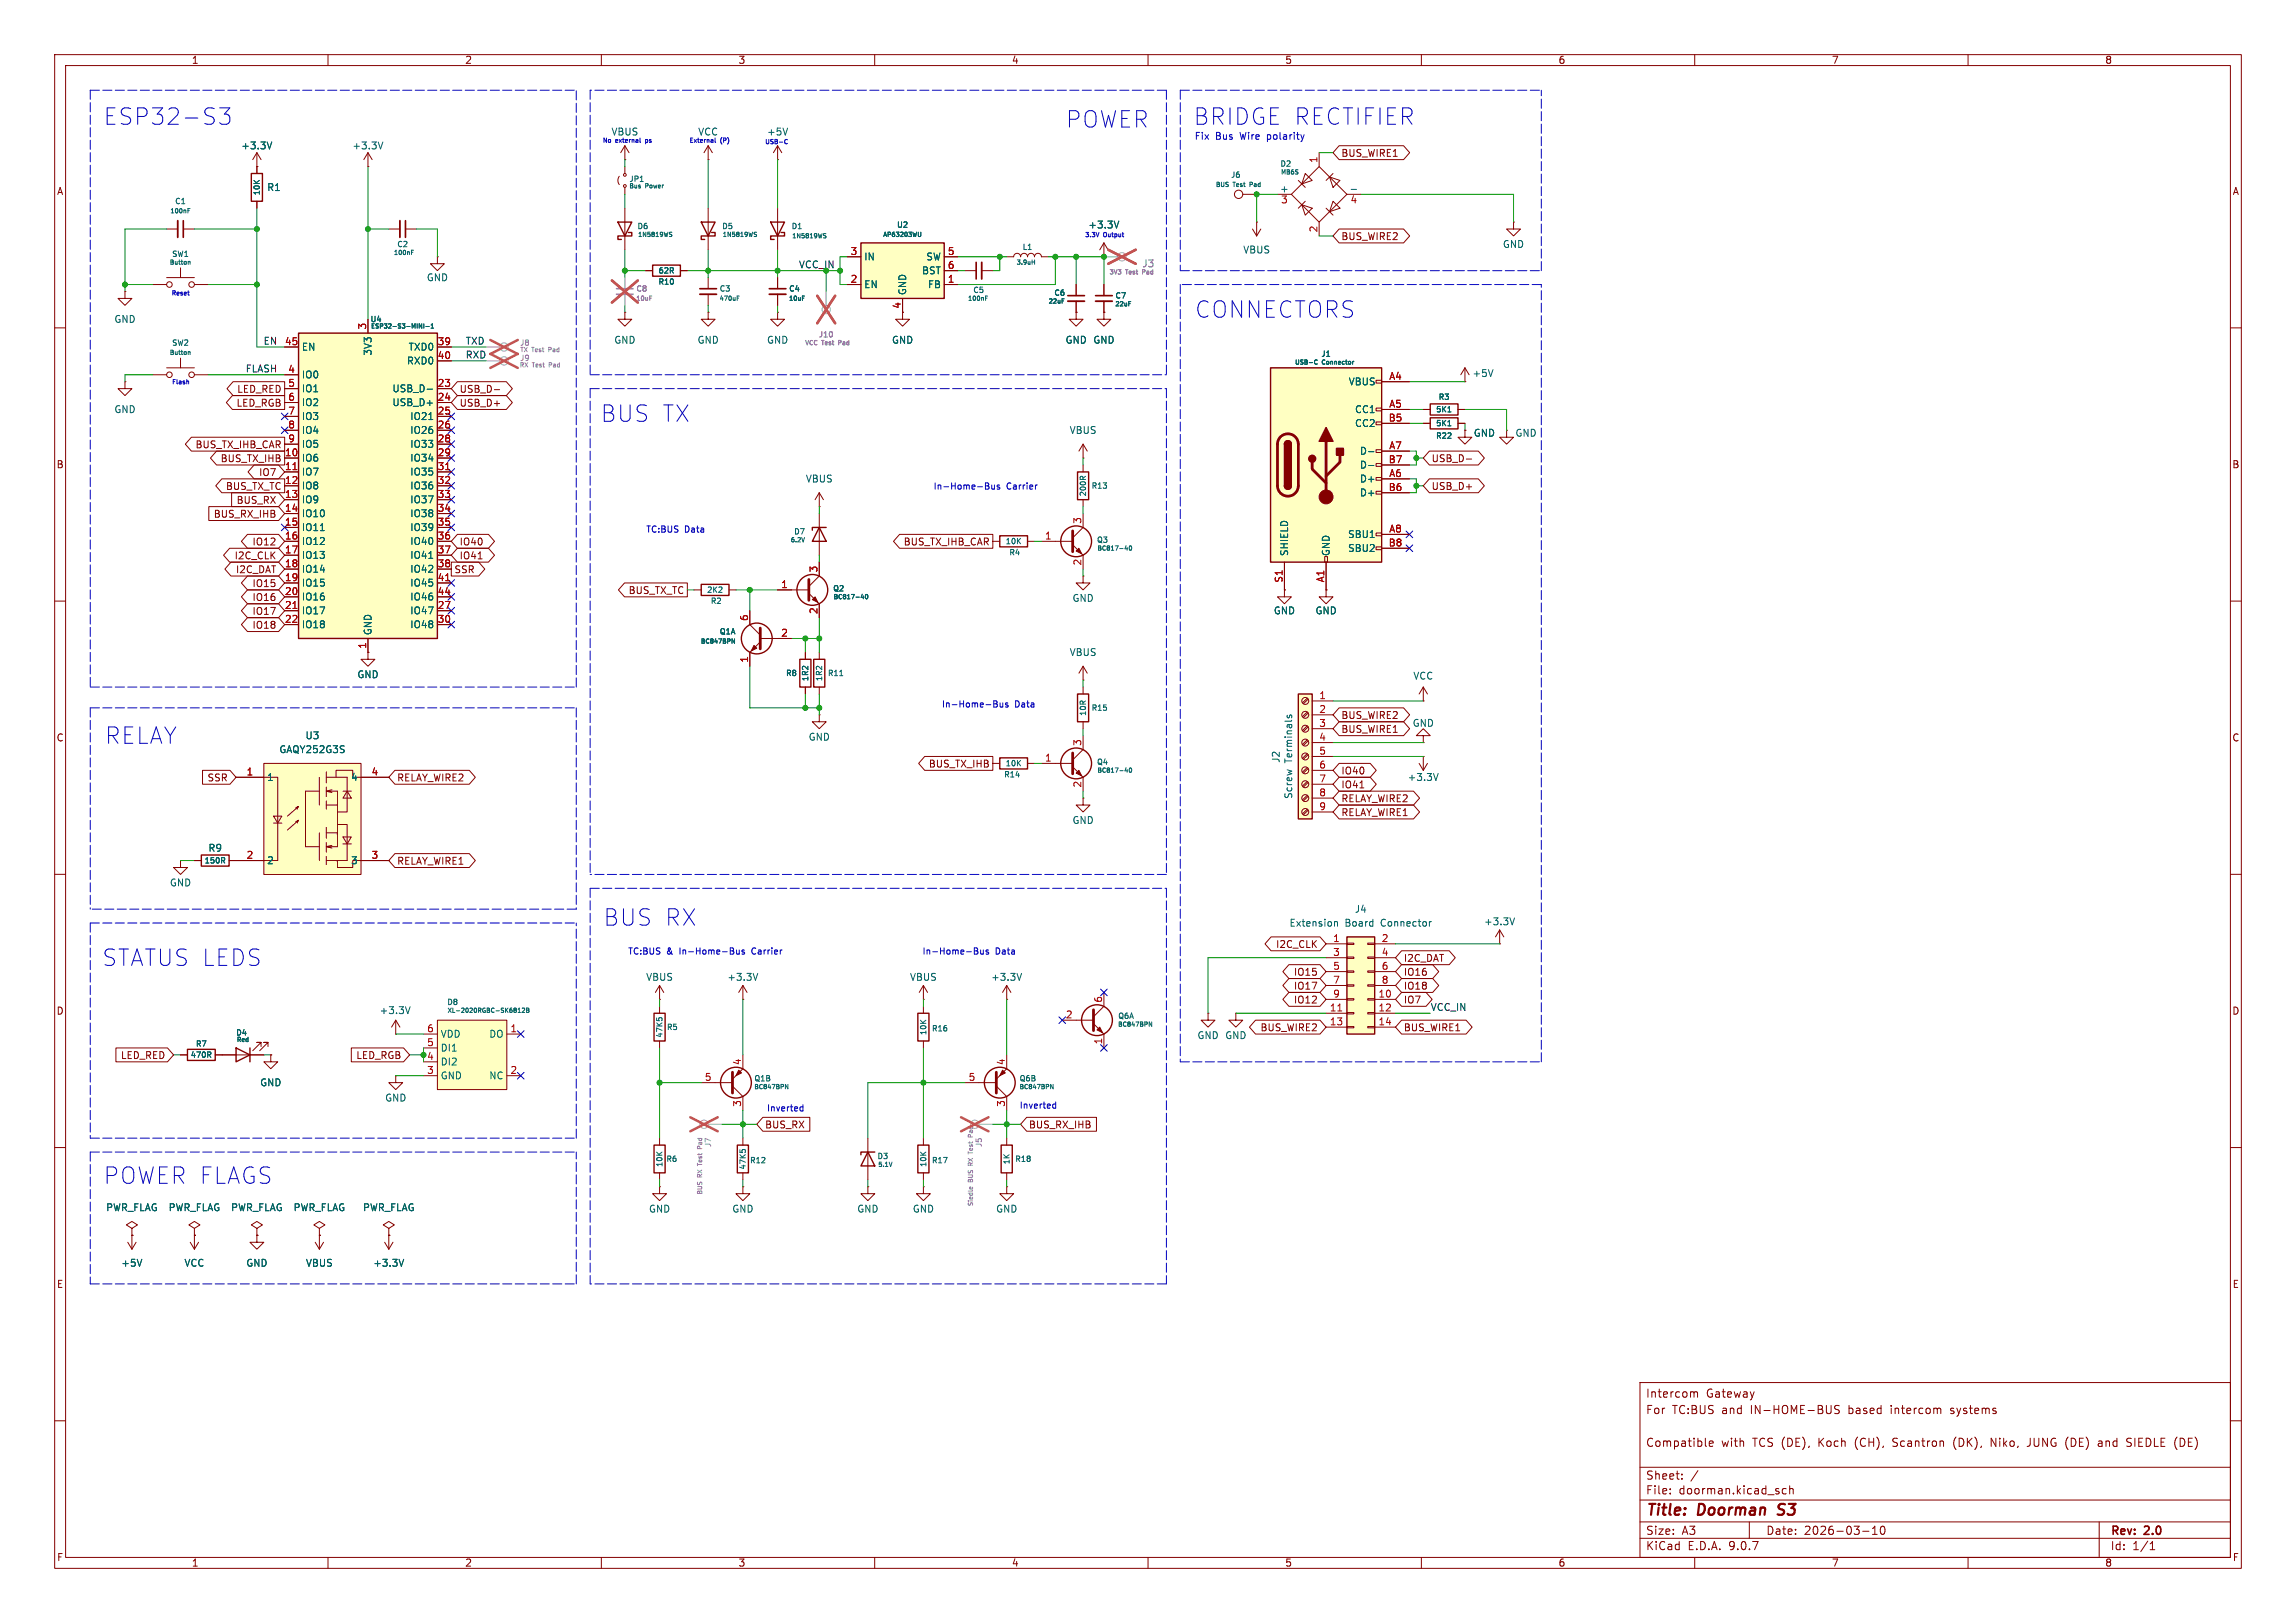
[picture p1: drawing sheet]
<svg xmlns="http://www.w3.org/2000/svg" width="420mm" height="297mm" viewBox="0 0 420 297" stroke-linecap="round" stroke-linejoin="round" font-family="sans-serif">
<defs><g id="words">
<g font-size="4.2" fill="#0000c2">
<text x="18.8" y="23.1">ESP32-S3</text>
<text x="194.8" y="23.6">POWER</text>
<text x="218.2" y="23.1">BRIDGE RECTIFIER</text>
<text x="218.4" y="58.4">CONNECTORS</text>
<text x="109.7" y="77.5">BUS TX</text>
<text x="19" y="136.4">RELAY</text>
<text x="110.2" y="169.7">BUS RX</text>
<text x="18.5" y="177">STATUS LEDS</text>
<text x="18.8" y="216.9">POWER FLAGS</text>
</g>
<g font-size="2.8" fill="#840000">
<text x="301" y="277.9">Title:</text>
<text x="310.6" y="277.9">Doorman</text>
<text x="326.1" y="277.9">S3</text>
</g>
<g font-size="2.1" fill="#840000">
<text x="301" y="256">Intercom</text>
<text x="312.1" y="256">Gateway</text>
<text x="301" y="259">For</text>
<text x="305.9" y="259">TC:BUS</text>
<text x="315" y="259">and</text>
<text x="320.4" y="259">IN-HOME-BUS</text>
<text x="338.4" y="259">based</text>
<text x="346.3" y="259">intercom</text>
<text x="357.4" y="259">systems</text>
<text x="301" y="265">Compatible</text>
<text x="314.9" y="265">with</text>
<text x="320.7" y="265">TCS (DE),</text>
<text x="332.9" y="265">Koch</text>
<text x="339.7" y="265">(CH),</text>
<text x="346.8" y="265">Scantron</text>
<text x="358" y="265">(DK),</text>
<text x="365" y="265">Niko,</text>
<text x="371.9" y="265">JUNG (DE)</text>
<text x="385.1" y="265">and</text>
<text x="390.5" y="265">SIEDLE (DE)</text>
<text x="301" y="273.7">File:</text>
<text x="301" y="271">Sheet:</text>
<text x="307.1" y="273.7">doorman.kicad_sch</text>
<text x="301" y="281.1">Size:</text>
<text x="307.6" y="281.1">A3</text>
<text x="323" y="281.1">Date:</text>
<text x="330" y="281.1">2026-03-10</text>
<text x="386" y="281.3">Rev:</text>
<text x="392.4" y="281.3">2.0</text>
<text x="301" y="283.9">KiCad</text>
<text x="308.7" y="283.9">E.D.A.</text>
<text x="316.3" y="283.9">9.0.7</text>
<text x="386" y="283.9">Id:</text>
<text x="390.1" y="283.9">1/1</text>
</g>
<g font-size="1.8" fill="#840000">
<text x="35" y="11.9">1</text>
<text x="85" y="11.9">2</text>
<text x="135" y="11.9">3</text>
<text x="185" y="11.9">4</text>
<text x="235" y="11.9">5</text>
<text x="285" y="11.9">6</text>
<text x="335" y="11.9">7</text>
<text x="385" y="11.9">8</text>
<text x="245.3" y="28.9">BUS_WIRE1</text>
<text x="10.3" y="35.9">A</text>
<text x="408.3" y="35.9">A</text>
<text x="245.3" y="44.1">BUS_WIRE2</text>
<text x="43.2" y="74.6">LED_RGB</text>
<text x="43.3" y="72.1">LED_RED</text>
<text x="84" y="72.1">USB_D-</text>
<text x="84" y="74.6">USB_D+</text>
<text x="35.7" y="82.2">BUS_TX_IHB_CAR</text>
<text x="10.3" y="85.9">B</text>
<text x="40.3" y="84.8">BUS_TX_IHB</text>
<text x="41.2" y="89.9">BUS_TX_TC</text>
<text x="47.3" y="87.3">IO7</text>
<text x="261.8" y="84.8">USB_D-</text>
<text x="261.8" y="89.9">USB_D+</text>
<text x="408.2" y="85.9">B</text>
<text x="39" y="94.9">BUS_RX_IHB</text>
<text x="43.2" y="92.4">BUS_RX</text>
<text x="46.1" y="100">IO12</text>
<text x="84" y="100">IO40</text>
<text x="165.2" y="100">BUS_TX_IHB_CAR</text>
<text x="42.8" y="102.6">I2C_CLK</text>
<text x="43.1" y="105.1">I2C_DAT</text>
<text x="46.1" y="107.6">IO15</text>
<text x="83" y="105.1">SSR</text>
<text x="84" y="102.6">IO41</text>
<text x="46.1" y="112.7">IO17</text>
<text x="46.1" y="110.2">IO16</text>
<text x="114.9" y="108.9">BUS_TX_TC</text>
<text x="46.1" y="115.3">IO18</text>
<text x="245.3" y="131.8">BUS_WIRE2</text>
<text x="10.3" y="135.9">C</text>
<text x="245.3" y="134.3">BUS_WIRE1</text>
<text x="408.2" y="135.9">C</text>
<text x="37.9" y="143.2">SSR</text>
<text x="72.5" y="143.2">RELAY_WIRE2</text>
<text x="169.8" y="140.7">BUS_TX_IHB</text>
<text x="245.3" y="141.9">IO40</text>
<text x="245.3" y="149.5">RELAY_WIRE1</text>
<text x="245.3" y="147">RELAY_WIRE2</text>
<text x="245.3" y="144.5">IO41</text>
<text x="72.5" y="158.4">RELAY_WIRE1</text>
<text x="233.3" y="173.7">I2C_CLK</text>
<text x="236.6" y="178.8">IO15</text>
<text x="256.7" y="178.8">IO16</text>
<text x="256.7" y="176.2">I2C_DAT</text>
<text x="10.3" y="185.9">D</text>
<text x="236.6" y="181.3">IO17</text>
<text x="236.6" y="183.8">IO12</text>
<text x="256.7" y="181.3">IO18</text>
<text x="256.7" y="183.8">IO7</text>
<text x="408.2" y="185.9">D</text>
<text x="230.5" y="188.9">BUS_WIRE2</text>
<text x="256.7" y="188.9">BUS_WIRE1</text>
<text x="22" y="194">LED_RED</text>
<text x="65.1" y="194">LED_RGB</text>
<text x="139.9" y="206.7">BUS_RX</text>
<text x="188.1" y="206.7">BUS_RX_IHB</text>
<text x="10.3" y="235.9">E</text>
<text x="408.3" y="235.9">E</text>
<text x="10.3" y="285.9">F</text>
<text x="35" y="286.9">1</text>
<text x="85" y="286.9">2</text>
<text x="135" y="286.9">3</text>
<text x="185" y="286.9">4</text>
<text x="235" y="286.9">5</text>
<text x="285" y="286.9">6</text>
<text x="335" y="286.9">7</text>
<text x="385" y="286.9">8</text>
<text x="408.3" y="285.9">F</text>
</g>
<g font-size="1.8" fill="#006464">
<text x="44" y="27.5">+3.3V</text>
<text x="64.4" y="27.5">+3.3V</text>
<text x="111.7" y="25">VBUS</text>
<text x="48.8" y="35.2">R1</text>
<text x="158" y="47.9">IN</text>
<text x="169.3" y="47.9">SW</text>
<text x="199" y="42">+3.3V</text>
<text x="227.3" y="46.6">VBUS</text>
<text x="274.8" y="45.6">GND</text>
<text x="78" y="51.7">GND</text>
<text x="158" y="52.9">EN</text>
<text x="168.6" y="50.4">BST</text>
<text x="169.7" y="52.9">FB</text>
<text x="20.8" y="59.3">GND</text>
<text x="166" y="54.1" transform="rotate(-90 166 54.1)">GND</text>
<text x="55.1" y="64.4">EN</text>
<text x="68.2" y="65.2" transform="rotate(-90 68.2 65.2)">3V3</text>
<text x="74.6" y="64.4">TXD0</text>
<text x="112.3" y="63.1">GND</text>
<text x="127.5" y="63.1">GND</text>
<text x="140.2" y="63.1">GND</text>
<text x="163.1" y="63.1">GND</text>
<text x="194.8" y="63.1">GND GND</text>
<text x="55.1" y="69.4">IO0</text>
<text x="55.1" y="72">IO1</text>
<text x="71.7" y="72">USB_D-</text>
<text x="74.3" y="66.9">RXD0</text>
<text x="246.6" y="70.7">VBUS</text>
<text x="269.2" y="69.2">+5V</text>
<text x="20.8" y="75.8">GND</text>
<text x="55.1" y="74.5">IO2</text>
<text x="55.1" y="77.1">IO3</text>
<text x="71.7" y="74.5">USB_D+</text>
<text x="74.9" y="77.1">IO21</text>
<text x="247.8" y="75.8">CC1</text>
<text x="55.1" y="79.6">IO4</text>
<text x="55.1" y="82.1">IO5</text>
<text x="74.9" y="79.6">IO26</text>
<text x="74.9" y="82.1">IO33</text>
<text x="195.6" y="79.6">VBUS</text>
<text x="247.8" y="78.3">CC2</text>
<text x="248.7" y="83.4">D-</text>
<text x="269.5" y="80.1">GND</text>
<text x="277.1" y="80.1">GND</text>
<text x="55.1" y="84.7">IO6</text>
<text x="55.1" y="87.2">IO7</text>
<text x="55.1" y="89.8">IO8</text>
<text x="74.9" y="84.7">IO34</text>
<text x="74.9" y="87.2">IO35</text>
<text x="74.9" y="89.8">IO36</text>
<text x="147.3" y="88.5">VBUS</text>
<text x="248.7" y="86">D-</text>
<text x="248.7" y="88.5">D+</text>
<text x="55.1" y="92.3">IO9</text>
<text x="55.1" y="94.8">IO10</text>
<text x="74.9" y="92.3">IO37</text>
<text x="74.9" y="94.8">IO38</text>
<text x="248.7" y="91">D+</text>
<text x="55.1" y="97.4">IO11</text>
<text x="55.1" y="99.9">IO12</text>
<text x="74.9" y="97.4">IO39</text>
<text x="74.9" y="99.9">IO40</text>
<text x="235.8" y="101.9" transform="rotate(-90 235.8 101.9)">SHIELD</text>
<text x="243.4" y="101.9" transform="rotate(-90 243.4 101.9)">GND</text>
<text x="246.5" y="98.7">SBU1</text>
<text x="246.5" y="101.2">SBU2</text>
<text x="55.1" y="102.5">IO13</text>
<text x="55.1" y="105">IO14</text>
<text x="55.1" y="107.5">IO15</text>
<text x="74.9" y="102.5">IO41</text>
<text x="74.9" y="105">IO42</text>
<text x="74.9" y="107.5">IO45</text>
<text x="55.1" y="110.1">IO16</text>
<text x="55.1" y="112.6">IO17</text>
<text x="74.9" y="110.1">IO46</text>
<text x="74.9" y="112.6">IO47</text>
<text x="196.1" y="110.3">GND</text>
<text x="232.9" y="112.6">GND</text>
<text x="240.5" y="112.6">GND</text>
<text x="55.1" y="115.2">IO18</text>
<text x="68.2" y="116.3" transform="rotate(-90 68.2 116.3)">GND</text>
<text x="74.9" y="115.2">IO48</text>
<text x="65.3" y="124.3">GND</text>
<text x="195.6" y="120.2">VBUS</text>
<text x="258.4" y="124.6">VCC</text>
<text x="55.8" y="135.5">U3</text>
<text x="147.8" y="135.7">GND</text>
<text x="258.3" y="133.2">GND</text>
<text x="48.8" y="143.1">1</text>
<text x="51" y="138">GAQY252G3S</text>
<text x="64.1" y="143.1">4</text>
<text x="234.3" y="139.7" transform="rotate(-90 234.3 139.7)">J2</text>
<text x="236.6" y="139.6" transform="rotate(-90 236.6 139.6)">Terminals</text>
<text x="257.4" y="143.1">+3.3V</text>
<text x="236.6" y="146.3" transform="rotate(-90 236.6 146.3)">Screw</text>
<text x="196.1" y="151">GND</text>
<text x="38" y="156.1">R9</text>
<text x="48.8" y="158.3">2</text>
<text x="64.1" y="158.3">3</text>
<text x="31" y="162.4">GND</text>
<text x="247.7" y="167.2">J4</text>
<text x="235.8" y="169.8">Extension</text>
<text x="246" y="169.8">Board</text>
<text x="252.7" y="169.8">Connector</text>
<text x="271.4" y="169.5">+3.3V</text>
<text x="118.1" y="179.7">VBUS</text>
<text x="132.9" y="179.7">+3.3V</text>
<text x="166.4" y="179.7">VBUS</text>
<text x="181.2" y="179.7">+3.3V</text>
<text x="69.4" y="185.8">+3.3V</text>
<text x="80.5" y="190.1">VDD</text>
<text x="89.4" y="190.1">DO</text>
<text x="218.9" y="190.3">GND GND</text>
<text x="80.5" y="192.6">DI1</text>
<text x="80.5" y="195.2">DI2</text>
<text x="80.5" y="197.7">GND</text>
<text x="89.4" y="197.7">NC</text>
<text x="47.5" y="199">GND</text>
<text x="70.4" y="201.8">GND</text>
<text x="19.3" y="221.8">PWR_FLAG</text>
<text x="30.7" y="221.8">PWR_FLAG</text>
<text x="42.2" y="221.8">PWR_FLAG</text>
<text x="53.6" y="221.8">PWR_FLAG</text>
<text x="66.3" y="221.8">PWR_FLAG</text>
<text x="118.6" y="222.1">GND</text>
<text x="133.9" y="222.1">GND</text>
<text x="156.7" y="222.1">GND</text>
<text x="166.9" y="222.1">GND</text>
<text x="182.1" y="222.1">GND</text>
<text x="22.1" y="232">+5V</text>
<text x="33.6" y="232">VCC</text>
<text x="45" y="232">GND</text>
<text x="55.9" y="232">VBUS</text>
<text x="68.2" y="232">+3.3V</text>
</g>
<g font-size="1.8" fill="#0000c2">
<text x="127.6" y="25">VCC</text>
<text x="140.2" y="25">+5V</text>
<text x="218.4" y="25.7">Fix</text>
<text x="222.3" y="25.7">Bus</text>
<text x="227" y="25.7">Wire</text>
<text x="232.1" y="25.7">polarity</text>
</g>
<g font-size="1.8" fill="#a90000">
<text x="241" y="29.9" transform="rotate(-90 241 29.9)">1</text>
<text x="234.1" y="35.3">+</text>
<text x="234.2" y="37.5">3</text>
<text x="246.9" y="37.5">4</text>
<text x="155.5" y="46.7">3</text>
<text x="173.3" y="46.7">5</text>
<text x="241" y="42.6" transform="rotate(-90 241 42.6)">2</text>
<text x="155.5" y="51.8">2</text>
<text x="173.3" y="49.3">6</text>
<text x="173.3" y="51.8">1</text>
<text x="164.8" y="56.6" transform="rotate(-90 164.8 56.6)">4</text>
<text x="52" y="63.2">45</text>
<text x="67.1" y="60.4" transform="rotate(-90 67.1 60.4)">3</text>
<text x="80" y="63.2">39</text>
<text x="80" y="65.8">40</text>
<text x="52.6" y="68.3">4</text>
<text x="52.6" y="70.9">5</text>
<text x="80" y="70.9">23</text>
<text x="254" y="69.6">A4</text>
<text x="52.6" y="73.4">6</text>
<text x="52.6" y="75.9">7</text>
<text x="80" y="73.4">24</text>
<text x="80" y="75.9">25</text>
<text x="253.9" y="77.2">B5</text>
<text x="254" y="74.7">A5</text>
<text x="52" y="83.6">10</text>
<text x="52.6" y="78.5">8</text>
<text x="52.6" y="81">9</text>
<text x="80" y="78.5">26</text>
<text x="80" y="81">28</text>
<text x="80" y="83.6">29</text>
<text x="254" y="82.3">A7</text>
<text x="52" y="86.1">11</text>
<text x="52" y="88.6">12</text>
<text x="80" y="86.1">31</text>
<text x="80" y="88.6">32</text>
<text x="253.9" y="84.8">B7</text>
<text x="253.9" y="89.9">B6</text>
<text x="254" y="87.4">A6</text>
<text x="52" y="91.2">13</text>
<text x="52" y="93.7">14</text>
<text x="80" y="91.2">33</text>
<text x="80" y="93.7">34</text>
<text x="197.9" y="96" transform="rotate(-90 197.9 96)">3</text>
<text x="52" y="96.3">15</text>
<text x="52" y="98.8">16</text>
<text x="52" y="101.3">17</text>
<text x="80" y="96.3">35</text>
<text x="80" y="98.8">36</text>
<text x="80" y="101.3">37</text>
<text x="191.1" y="98.8">1</text>
<text x="253.9" y="100.1">B8</text>
<text x="254" y="97.5">A8</text>
<text x="52" y="103.9">18</text>
<text x="52" y="106.4">19</text>
<text x="80" y="103.9">38</text>
<text x="80" y="106.4">41</text>
<text x="142.8" y="107.7">1</text>
<text x="149.6" y="104.8" transform="rotate(-90 149.6 104.8)">3</text>
<text x="197.9" y="103.6" transform="rotate(-90 197.9 103.6)">2</text>
<text x="234.7" y="106.7" transform="rotate(-90 234.7 106.7)">S1</text>
<text x="242.3" y="106.7" transform="rotate(-90 242.3 106.7)">A1</text>
<text x="52" y="109">20</text>
<text x="52" y="111.5">21</text>
<text x="80" y="109">44</text>
<text x="80" y="111.5">27</text>
<text x="136.9" y="113.7" transform="rotate(-90 136.9 113.7)">6</text>
<text x="149.6" y="112.5" transform="rotate(-90 149.6 112.5)">2</text>
<text x="52" y="114">22</text>
<text x="67.1" y="118.8" transform="rotate(-90 67.1 118.8)">1</text>
<text x="80" y="114">30</text>
<text x="142.8" y="116.6">2</text>
<text x="136.9" y="121.4" transform="rotate(-90 136.9 121.4)">1</text>
<text x="241.2" y="128">1</text>
<text x="241.2" y="130.6">2</text>
<text x="197.9" y="136.6" transform="rotate(-90 197.9 136.6)">3</text>
<text x="241.2" y="133.1">3</text>
<text x="241.2" y="135.6">4</text>
<text x="45" y="142">1</text>
<text x="67.9" y="142">4</text>
<text x="191.1" y="139.4">1</text>
<text x="241.2" y="138.2">5</text>
<text x="241.2" y="140.7">6</text>
<text x="241.2" y="143.3">7</text>
<text x="197.9" y="144.2" transform="rotate(-90 197.9 144.2)">2</text>
<text x="241.2" y="145.8">8</text>
<text x="241.2" y="148.3">9</text>
<text x="45" y="157.2">2</text>
<text x="67.9" y="157.2">3</text>
<text x="243.8" y="172.5">1</text>
<text x="252.7" y="172.5">2</text>
<text x="243.8" y="175">3</text>
<text x="243.8" y="177.5">5</text>
<text x="252.7" y="175">4</text>
<text x="252.7" y="177.5">6</text>
<text x="201.7" y="183.6" transform="rotate(-90 201.7 183.6)">6</text>
<text x="243.2" y="185.2">11</text>
<text x="243.8" y="180.1">7</text>
<text x="243.8" y="182.6">9</text>
<text x="252.1" y="182.6">10</text>
<text x="252.1" y="185.2">12</text>
<text x="252.7" y="180.1">8</text>
<text x="78" y="189">6</text>
<text x="78" y="191.5">5</text>
<text x="93.3" y="189">1</text>
<text x="194.9" y="186.4">2</text>
<text x="201.7" y="191.2" transform="rotate(-90 201.7 191.2)">1</text>
<text x="243.2" y="187.7">13</text>
<text x="252.1" y="187.7">14</text>
<text x="78" y="196.6">3</text>
<text x="93.3" y="196.6">2</text>
<text x="128.8" y="197.9">5</text>
<text x="135.6" y="195" transform="rotate(-90 135.6 195)">4</text>
<text x="177.1" y="197.9">5</text>
<text x="183.9" y="195" transform="rotate(-90 183.9 195)">4</text>
<text x="135.6" y="202.6" transform="rotate(-90 135.6 202.6)">3</text>
<text x="183.9" y="202.6" transform="rotate(-90 183.9 202.6)">3</text>
</g>
<g font-size="1.8" fill="#009600">
<text x="146" y="49.2">VCC_IN</text>
<text x="78" y="194.1">4</text>
</g>
<text font-size="1.8" fill="#989898" x="208.9" y="49.1">J3</text>
<g font-size="1.8" fill="#0f0f0f">
<text x="48.1" y="63.2">EN</text>
<text x="85.1" y="65.7">RXD</text>
<text x="85.1" y="63.2">TXD</text>
<text x="44.9" y="68.2">FLASH</text>
<text x="261.6" y="185.1">VCC_IN</text>
</g>
<g font-size="1.6" fill="#0000c2">
<text x="170.7" y="89.7">In-Home-Bus</text>
<text x="184.1" y="89.7">Carrier</text>
<text x="118.1" y="97.5">TC:BUS</text>
<text x="125.2" y="97.5">Data</text>
<text x="172.2" y="129.5">In-Home-Bus</text>
<text x="185.6" y="129.5">Data</text>
<text x="114.8" y="174.8">TC:BUS</text>
<text x="121.9" y="174.8">&amp;</text>
<text x="124.5" y="174.8">In-Home-Bus</text>
<text x="137.9" y="174.8">Carrier</text>
<text x="168.7" y="174.8">In-Home-Bus</text>
<text x="182.1" y="174.8">Data</text>
<text x="140.2" y="203.5">Inverted</text>
<text x="186.4" y="202.9">Inverted</text>
</g>
<g font-size="1.4" fill="#006464">
<text x="47.7" y="35.9" transform="rotate(-90 47.7 35.9)">10K</text>
<text x="115" y="33.5">JP1</text>
<text x="225.1" y="32.7">J6</text>
<text x="234.1" y="30.7">D2</text>
<text x="31.9" y="37.6">C1</text>
<text x="164" y="41.9">U2</text>
<text x="31.4" y="47.2">SW1</text>
<text x="72.6" y="45.4">C2</text>
<text x="116.5" y="42.1">D6</text>
<text x="132" y="42.1">D5</text>
<text x="144.7" y="42.1">D1</text>
<text x="187" y="45.9">L1</text>
<text x="120.3" y="52.3">R10</text>
<text x="120.3" y="50.3">62R</text>
<text x="131.5" y="53.6">C3</text>
<text x="144.2" y="53.6">C4</text>
<text x="177.9" y="53.8">C5</text>
<text x="67.7" y="59.1">U4</text>
<text x="192.7" y="54.3">C6</text>
<text x="203.9" y="54.8">C7</text>
<text x="31.4" y="63.5">SW2</text>
<text x="241.6" y="65.5">J1</text>
<text x="262.6" y="75.7">5K1</text>
<text x="263.1" y="73.4">R3</text>
<text x="262.6" y="78.2">5K1</text>
<text x="262.6" y="80.5">R22</text>
<text x="199.6" y="89.6">R13</text>
<text x="198.8" y="91" transform="rotate(-90 198.8 91)">200R</text>
<text x="145.2" y="98">D7</text>
<text x="183.8" y="99.8">10K</text>
<text x="184.5" y="101.8">R4</text>
<text x="200.5" y="99.5">Q3</text>
<text x="129.2" y="108.7">2K2</text>
<text x="129.9" y="110.7">R2</text>
<text x="152.3" y="108.4">Q2</text>
<text x="131.5" y="116.3">Q1A</text>
<text x="143.7" y="123.9">R8</text>
<text x="148" y="124.8" transform="rotate(-90 148 124.8)">1R2</text>
<text x="150.6" y="124.8" transform="rotate(-90 150.6 124.8)">1R2</text>
<text x="151.3" y="123.9">R11</text>
<text x="198.8" y="131.1" transform="rotate(-90 198.8 131.1)">10R</text>
<text x="199.6" y="130.3">R15</text>
<text x="183.6" y="142.5">R14</text>
<text x="183.8" y="140.4">10K</text>
<text x="200.5" y="140.2">Q4</text>
<text x="37.3" y="158.2">150R</text>
<text x="81.7" y="184.1">D8</text>
<text x="35.7" y="191.7">R7</text>
<text x="43.1" y="189.7">D4</text>
<text x="121.4" y="190" transform="rotate(-90 121.4 190)">47K5</text>
<text x="121.9" y="188.7">R5</text>
<text x="169.6" y="189.5" transform="rotate(-90 169.6 189.5)">10K</text>
<text x="170.4" y="188.9">R16</text>
<text x="204.4" y="186.7">Q6A</text>
<text x="34.8" y="193.8">470R</text>
<text x="137.9" y="198.1">Q1B</text>
<text x="186.4" y="198.1">Q6B</text>
<text x="121.4" y="213.7" transform="rotate(-90 121.4 213.7)">10K</text>
<text x="121.8" y="212.8">R6</text>
<text x="136.6" y="214.1" transform="rotate(-90 136.6 214.1)">47K5</text>
<text x="137.1" y="213.1">R12</text>
<text x="160.4" y="212.3">D3</text>
<text x="169.6" y="213.7" transform="rotate(-90 169.6 213.7)">10K</text>
<text x="170.4" y="213.1">R17</text>
<text x="184.9" y="213.2" transform="rotate(-90 184.9 213.2)">1K</text>
<text x="185.6" y="212.8">R18</text>
</g>
<g font-size="1.4" fill="#989898">
<text x="116.3" y="53.6">C8</text>
<text x="95" y="63.5">J8</text>
<text x="149.7" y="61.9">J10</text>
<text x="95" y="66.3">J9</text>
<text x="130.3" y="210" transform="rotate(-90 130.3 210)">J7</text>
<text x="179.8" y="210" transform="rotate(-90 179.8 210)">J5</text>
</g>
<g font-size="1.1" fill="#0000c2">
<text x="110.1" y="26.2">No</text>
<text x="112.6" y="26.2">external</text>
<text x="118.3" y="26.2">ps</text>
<text x="126" y="26.2">External</text>
<text x="131.7" y="26.2">(P)</text>
<text x="139.8" y="26.4">USB-C</text>
<text x="198.3" y="43.4">3.3V</text>
<text x="201.8" y="43.4">Output</text>
<text x="31.2" y="54.1">Reset</text>
<text x="31.3" y="70.4">Flash</text>
</g>
<g font-size="1.1" fill="#006464">
<text x="115" y="34.7">Bus</text>
<text x="118.1" y="34.7">Power</text>
<text x="222.3" y="34.4">BUS</text>
<text x="225.6" y="34.4">Test</text>
<text x="228.9" y="34.4">Pad</text>
<text x="234.2" y="32.1">MB6S</text>
<text x="31" y="39.2">100nF</text>
<text x="71.9" y="46.9">100nF</text>
<text x="116.6" y="43.6">1N5819WS</text>
<text x="132.1" y="43.6">1N5819WS</text>
<text x="144.8" y="43.8">1N5819WS</text>
<text x="161.4" y="43.6">AP63203WU</text>
<text x="30.9" y="48.6">Button</text>
<text x="185.8" y="48.6">3.9uH</text>
<text x="131.5" y="55.2">470uF</text>
<text x="144.2" y="55.2">10uF</text>
<text x="176.9" y="55.2">100nF</text>
<text x="191.7" y="55.7">22uF</text>
<text x="203.9" y="56.3">22uF</text>
<text x="30.9" y="65.1">Button</text>
<text x="67.7" y="60.3">ESP32-S3-MINI-1</text>
<text x="236.8" y="66.9">USB-C</text>
<text x="241.9" y="66.9">Connector</text>
<text x="144.5" y="99.4">6.2V</text>
<text x="200.6" y="101">BC817-40</text>
<text x="152.4" y="109.8">BC817-40</text>
<text x="128.1" y="118">BC847BPN</text>
<text x="200.6" y="141.6">BC817-40</text>
<text x="81.7" y="185.5">XL-2020RGBC-SK6812B</text>
<text x="43.2" y="190.9">Red</text>
<text x="204.4" y="188.1">BC847BPN</text>
<text x="137.8" y="199.5">BC847BPN</text>
<text x="186.4" y="199.5">BC847BPN</text>
<text x="160.5" y="213.7">5.1V</text>
</g>
<g font-size="1.1" fill="#989898">
<text x="202.8" y="50.4">3V3</text>
<text x="205.9" y="50.4">Test</text>
<text x="209.2" y="50.4">Pad</text>
<text x="116.3" y="55.2">10uF</text>
<text x="95" y="64.6">TX</text>
<text x="97.3" y="64.6">Test</text>
<text x="100.6" y="64.6">Pad</text>
<text x="147.2" y="63.4">VCC</text>
<text x="150.4" y="63.4">Test</text>
<text x="153.7" y="63.4">Pad</text>
<text x="94.9" y="67.4">RX</text>
<text x="97.4" y="67.4">Test</text>
<text x="100.7" y="67.4">Pad</text>
<text x="128.6" y="209.6" transform="rotate(-90 128.6 209.6)">Pad</text>
<text x="178.2" y="207.2" transform="rotate(-90 178.2 207.2)">Pad</text>
<text x="128.6" y="215.4" transform="rotate(-90 128.6 215.4)">RX</text>
<text x="128.6" y="213" transform="rotate(-90 128.6 213)">Test</text>
<text x="178.2" y="213" transform="rotate(-90 178.2 213)">RX</text>
<text x="178.2" y="210.5" transform="rotate(-90 178.2 210.5)">Test</text>
<text x="128.6" y="218.7" transform="rotate(-90 128.6 218.7)">BUS</text>
<text x="178.2" y="220.9" transform="rotate(-90 178.2 220.9)">Siedle</text>
<text x="178.2" y="216.3" transform="rotate(-90 178.2 216.3)">BUS</text>
</g>
</g></defs>
<g fill="none" stroke="#840000" stroke-width=".18">
<path d="M10 10h400v277h-400zM12 12h396v273h-396zM60 10v2M110 10v2M160 10v2M210 10v2M260 10v2M310 10v2M360 10v2M113.3 32.3l-.3 .7 .3 .8M114.3 30.5v1.3M114.3 34.3v1.3"/>
<path d="M118.1 49.5h1.3M124.5 49.5h1.2M129.5 57.2v1.2h1.3l-1.3 1.3-1.2-1.3h1.2M129.5 57.2h.1M129.5 50.8v2M129.5 53.8v2.1M142.2 57.2v1.2h1.3l-1.3 1.3-1.2-1.3h1.2M142.2 57.2h.1M165.1 57.2v1.2h1.3l-1.3 1.3-1.3-1.3h1.3M276.9 40.6v1.3h1.2l-1.2 1.3-1.3-1.3h1.3M276.9 40.6h.1M10 60h2"/>
<path d="M268 78.7v1.3h1.2l-1.2 1.3-1.3-1.3h1.3M268 78.7h.1M268 69.9h.1M268 67.3l-.8 1.3M268 67.3l.7 1.3M268 67.3v2.6M275.6 78.7v1.3h1.3l-1.3 1.3-1.3-1.3h1.3M275.6 78.7h.1M408 60h2M10 110h2M67.3 119.4v1.3h1.3l-1.3 1.2-1.3-1.2h1.3M67.3 119.4h.1"/>
<path d="M234.9 108v1.2h1.3l-1.3 1.3-1.2-1.3h1.2M234.9 108h.1M408 110h2M10 160h2M408 160h2M10 210h2M135.9 217.2v1.2h1.3l-1.3 1.3-1.3-1.3h1.3M135.9 217.2h.1M408 210h2M300 253h108v32h-108zM309.7 254.7l.2 .2M309.9 254.9v.8"/>
<path d="M309.9 254.9l.2-.2 .3 .1 .1 .9M336.4 257.3l-.5-.1-.2 .1v.5l.6 .2 .1 .4-.2 .3-.6-.1M354.8 257.7l.2 .2v.8M10 260h2M300 278.5h108M300 274.5h108M300 268.5h108M305.5 273.2v.2M305.5 272.5v.1M307.7 270.5v.2M307.7 269.8v.1M310.6 269.1l-1.3 1.9"/>
<path d="M312.7 264.2l.7-.2-.1-.2-.4-.1-.2 .2v.7h.6M320 278.5v3M326.7 272.5l-.4-.1-.3 .3v.4l.2 .2h.5M327.4 272.5l.2-.1 .3 .1 .1 .9M327.4 271.9v1.5M342.5 279.7l.4-.4v1.5M344.1 279.4l.2-.1a.8 .8 0 0 1 .5 .7 .8 .8 0 0 1-.5 .8l-.2-.2-.2-.4zM357.4 263.6v1M364.2 264.7v-1.5l.9 1.5M371.3 264.5l-.5 .2M383.8 264.5l.2 .2 .5-.1M383.9 263.8l.4-.1 .2 .2"/>
<path d="M384 278.5v6.5M384.5 264l-.5 .1-.2 .2M389.2 263.8l.5 .2 .2 .3-.2 .3-.5 .1M389.2 263.3h.7M408 260h2M60 285v2M110 285v2M160 285v2M210 285v2M260 285v2M300 281.5h108M310 285v2"/>
<path d="M340.7 280.2h1.2M342.5 280.8h.9M360 285v2M393.3 283.6h.9M393.3 282.5l.4-.4v1.5"/>
<circle cx="114.3" cy="34" r=".25"/>
<circle cx="114.3" cy="32" r=".25"/>
</g>
<path d="M325.2 277.1l.2 .1M325.5 275.4l-.2 .2 .1 .4" fill="none" stroke="#840000" stroke-width=".4"/>
<path d="M117.1 33.2h.6M134.8 54.6h.3M134.8 54.2h.4M273.1 67.6l-.4 1.3" fill="none" stroke="#006464" stroke-width=".18"/>
<path d="M119.4 48.5h5.1v2h-5.1z" fill="none" stroke="#840000" stroke-width=".25"/>
<path d="M128 52.8h3.1" fill="none" stroke="#840000" stroke-width=".3"/>
<path d="M128 53.8h3.1" fill="none" stroke="#840000" stroke-width=".33"/>
<path d="M112.8 52.8h3" fill="none" stroke="#a1a1a1" stroke-width=".3"/>
<path d="M112.8 53.8h3" fill="none" stroke="#a1a1a1" stroke-width=".33"/>
<path d="M114.3 50.8v2M114.3 53.8v2.1" fill="none" stroke="#a1a1a1" stroke-width=".18"/>
<path d="M118.8 54.2h.4" fill="none" stroke="#989898" stroke-width=".18"/>
<path d="M111.9 51.3l4.8 4.1M116.7 51.3l-4.8 4.1" fill="none" stroke="#e65255" stroke-width=".46"/>
<path d="M232.4 67.3h20.3v35.6h-20.3z" fill="#ffffc2"/>
<g fill="none" stroke="#840000" stroke-width=".18">
<path d="M251.7 69.6h1v.5h-1zM251.7 74.7h1v.5h-1zM251.7 77.2h1v.5h-1zM252.7 69.9h5.1M252.7 74.9h5.1M252.7 77.5h5.1M251.7 82.3h1v.5h-1zM251.7 84.8h1v.5h-1zM251.7 87.4h1v.5h-1zM251.7 89.9h1v.5h-1zM251.7 97.5h1v.5h-1zM252.7 82.6h5.1"/>
<path d="M252.7 85.1h5.1M252.7 87.6h5.1M252.7 90.2h5.1M252.7 97.8h5.1M234.9 102.9v5.1M242.3 101.9h.5v1h-.5zM242.6 102.9v5.1M251.7 100.1h1v.5h-1zM252.7 100.3h5.1"/>
</g>
<path d="M232.4 67.3h20.3v35.6h-20.3zM234.9 81.3a.64 .64 0 0 1 .7-.7 .64 .64 0 0 1 .6 .7M234.9 88.9a.64 .64 0 0 0 .7 .6 .64 .64 0 0 0 .6-.6" fill="none" stroke="#840000" stroke-width=".25"/>
<path d="M234.2 79.9a1.9 1.9 0 0 1 2.1-.4 1.9 1.9 0 0 1 1.2 1.8v7.6a1.91 1.91 0 0 1-1.9 1.9 1.91 1.91 0 0 1-1.9-1.9v-7.8l.2-.6zM240 84.6v1.3l2.6 2.5M242.6 80.8v10.1M245.1 83.3v1.3l-2.5 2.5" fill="none" stroke="#840000" stroke-width=".51"/>
<g fill="#840000" stroke="#840000" stroke-width=".25">
<path d="M234.9 81.3h1.3v7.6h-1.3z"/>
<path d="M235.1 80.8a.64 .64 0 0 1 .7-.1 .64 .64 0 0 1 .4 .6h-1.3z"/>
<path d="M234.9 88.9h1.3a.64 .64 0 0 1-.6 .6 .64 .64 0 0 1-.7-.6z"/>
<path d="M242.6 78.2l1.2 2.6h-2.5z"/>
<path d="M244.5 82h1.2v1.3h-1.2z"/>
<circle cx="240" cy="83.9" r=".63"/>
</g>
<circle cx="242.6" cy="90.9" r="1.27" fill="#840000" stroke="#840000" stroke-width=".18"/>
<path d="M240.5 66.5l.2 .2 .2-.1M240.9 65.9h-.2l-.2 .1M247.4 66.1v.6M247.6 66.1l-.2 .2M250.3 82.6h1M250.3 85.2h1" fill="none" stroke="#006464" stroke-width=".18"/>
<g fill="#ffffc2">
<path d="M48.3 139.7h17.7v20.3h-17.7z"/>
<path d="M50 149.3h1.6l-.8 1.3z"/>
<path d="M62.7 153.2h1.6l-.8 1.2z"/>
<path d="M63.5 144.8l.8 1.3h-1.6z"/>
</g>
<g fill="none" stroke="#840000" stroke-width=".18">
<path d="M114.3 29.2h.1M114.3 26.7v2.5M114.3 38.1v7.6M114.3 26.7l-.8 1.2M114.3 26.7l.8 1.2M129.5 29.2h.1M129.5 26.7l-.7 1.2M129.5 26.7l.8 1.2M129.5 26.7v2.5M129.5 38.1v7.6M142.2 29.2h.1M142.2 26.7l-.7 1.2"/>
<path d="M142.2 26.7l.8 1.2M142.2 26.7v2.5M227.3 35.6h2.6M114.3 57.2v1.2h1.3l-1.3 1.3-1.3-1.3h1.3M114.3 57.2h.1M176.5 49.5h2.1M179.6 49.5h2M196.8 57.2v1.2h1.3l-1.3 1.3-1.2-1.3h1.2M196.8 57.2h.1M201.9 47h.1M201.9 44.5l-.7 1.2M201.9 44.5l.8 1.2"/>
<path d="M201.9 44.5v2.5M229.1 41.9l.8 1.3M229.9 40.6h.1M229.9 40.6v2.6M230.6 41.9l-.7 1.3M260.3 77.5h1.3M260.3 74.9h1.3M266.7 77.5h1.3M266.7 74.9h1.3M149.9 92.7h.1M149.9 90.2l-.8 1.2M149.9 90.2l.7 1.2"/>
<path d="M149.9 90.2v2.5M242.6 108v1.2h1.2l-1.2 1.3-1.3-1.3h1.3M242.6 108h.1M48.3 139.7h17.7v20.3h-17.7zM259.6 139.7l.7 1.3M260.3 134.6h1.3l-1.3-1.2-1.2 1.2h1.2v1.3M260.3 135.9h.1M260.3 138.4h.1M260.3 138.4v2.6M261.1 139.7l-.8 1.3M33 157.5v1.3h1.3l-1.3 1.2-1.3-1.2h1.3M33 157.5h.1"/>
<path d="M35.6 157.5h1.2M43.2 142.2h7.6v15.3h-8.9M50 149.3h1.6l-.8 1.3zM50 150.6h1.6M54.1 147.8l.5-.2-2 1.7M54.1 150.4l.5-.3-2 1.8M54.6 147.6l-.2 .5M54.6 150.1l-.2 .5M58.4 144.8h-2.5v10.1h2.5M58.4 142.2v5.1M58.4 152.4v5.1M59.7 142.2h3.8v6.4h-1.8"/>
<path d="M59.7 141.2v2.1M59.7 144v1.8M59.7 146.6v1.5M59.7 151.4v2M59.7 154.2v1.8M59.7 156.7v1.5M59.7 147.3h2M59.7 152.4h2M60.7 145l-1-.2h2v10.1h-2l1 .3M60.7 144.5l-1 .3M60.7 154.7l-1 .2M61.5 142.2v-1.2h3v1.2h6.6"/>
<path d="M61.7 150.9h1.8v6.6h-3.8M61.7 157.5v1.3h2.8v-1.3h6.6M62.7 153.2h1.6l-.8 1.2zM62.7 144.8h1.6M62.7 154.4h1.6M63.5 144.8l.8 1.3h-1.6zM128.3 198.1h5.7M134 198.8l1.9 1.9v2.5M135.9 193v2.6l-1.9 1.9"/>
<circle cx="226.6" cy="35.6" r=".76"/>
</g>
<g fill="none" stroke="#006464" stroke-width=".18">
<path d="M144.1 23.4l-.5 1.3M122.6 42.9h.2l.1 .2-.3 .2M122.6 42.5h.3M138.1 42.9h.2l.1 .2-.4 .2M138.1 42.5h.3M180.3 54.6h.2M180.3 54.2h.4M204.7 40.5l-.5 1.2M264.9 77.9h.5M264.9 75.4h.5M40.8 157.5l.3 .4M41.1 157v.4"/>
<path d="M263.1 141.5l-.5 1.3M143.7 198.4l.4 .8v-.8"/>
</g>
<g fill="none" stroke="#840000" stroke-width=".25">
<path d="M113 40.6h2.6l-1.3 2.6zM114.9 42.5h.7v.7h-2.6v.6h.7M128.3 40.6h2.5l-1.3 2.6zM130.2 42.5h.6v.7h-2.5v.6h.6M261.6 76.5h5.1v2h-5.1zM261.6 73.9h5.1v2h-5.1zM36.8 156.5h5.1v2h-5.1z"/>
<circle cx="134.6" cy="198.1" r="2.82"/>
</g>
<path d="M134 196.2v3.8" fill="none" stroke="#840000" stroke-width=".51"/>
<path d="M135.1 195.8l.5 .5-1 .6z" fill="#840000" stroke="#840000" stroke-width=".18"/>
<path d="M178.6 48v3.1" fill="none" stroke="#840000" stroke-width=".3"/>
<path d="M179.6 48v3.1" fill="none" stroke="#840000" stroke-width=".33"/>
<g fill="none" stroke="#a1a1a1" stroke-width=".18">
<path d="M151.1 53.3v2.6M201.9 47h2.6M179.1 205.7h2.5"/>
<circle cx="151.1" cy="56.6" r=".76"/>
<circle cx="205.2" cy="47" r=".76"/>
<circle cx="178.3" cy="205.7" r=".76"/>
</g>
<path d="M149.5 54.1l3.3 5.1M152.8 54.1l-3.3 5.1M202.7 45.7l5 2.6M207.7 45.7l-5 2.6M175.8 204.5l5 2.5M180.8 204.5l-5 2.5" fill="none" stroke="#e65255" stroke-width=".46"/>
<path d="M177.1 208.1v-.3l.2-.2 .2 .1v.4M177.1 210.7v.5M177.1 211h.8M177.4 217.5v-.3h.2v.4M177.9 217.2v.3" fill="none" stroke="#989898" stroke-width=".18"/>
<path d="M237.5 127h2.5v22.9h-2.5z" fill="#ffffc2"/>
<g fill="none" stroke="#840000" stroke-width=".25">
<path d="M237.5 127h2.5v22.9h-2.5z"/>
<circle cx="182.9" cy="198.1" r="2.82"/>
</g>
<g fill="none" stroke="#840000" stroke-width=".18">
<path d="M196.8 52.1v2M196.8 55.1v2.1M239.1 127.8l-.8 .8M239.1 130.3l-.8 .8M239.1 132.8l-.8 .9M239.1 135.4l-.8 .8M239.1 137.9l-.8 .9M239.3 127.9l-.9 .9M239.3 130.5l-.9 .8M239.3 133l-.9 .9M239.3 135.6l-.9 .8M239.3 138.1l-.9 .8"/>
<path d="M240 128.3h3.8M240 130.8h3.8M240 133.4h3.8M240 135.9h3.8M240 138.4h3.8M260.3 128.3h.1M260.3 125.7l-.7 1.3M260.3 125.7l.8 1.3M260.3 125.7v2.6M239.1 140.5l-.8 .8M239.1 143l-.8 .8M239.1 145.5l-.8 .9"/>
<path d="M239.1 148.1l-.8 .8M239.3 140.6l-.9 .9M239.3 143.2l-.9 .8M239.3 145.7l-.9 .9M239.3 148.3l-.9 .8M240 141h3.8M240 143.5h3.8M240 146.1h3.8M240 148.6h3.8M176.5 198.1h5.7M182.2 198.8l1.9 1.9v2.5M184.1 193v2.6l-1.9 1.9"/>
<path d="M221 185.4v1.3h1.2l-1.2 1.3-1.3-1.3h1.3M221 185.4h.1M226.1 185.4v1.3h1.2l-1.2 1.3-1.3-1.3h1.3M226.1 185.4h.1"/>
<circle cx="238.8" cy="138.4" r=".63"/>
<circle cx="238.8" cy="135.9" r=".63"/>
<circle cx="238.8" cy="133.3" r=".63"/>
<circle cx="238.8" cy="128.3" r=".63"/>
<circle cx="238.8" cy="130.8" r=".63"/>
<circle cx="238.8" cy="148.6" r=".63"/>
<circle cx="238.8" cy="141" r=".63"/>
<circle cx="238.8" cy="143.5" r=".63"/>
<circle cx="238.8" cy="146" r=".63"/>
</g>
<path d="M235.5 130.9v.4M235.8 131.3l.1-.4 .2-.1 .2 .2-.1 .4M192.2 198.4l.4 .8v-.8" fill="none" stroke="#006464" stroke-width=".18"/>
<path d="M195.3 54.1h3.1" fill="none" stroke="#840000" stroke-width=".3"/>
<path d="M195.3 55.1h3.1" fill="none" stroke="#840000" stroke-width=".33"/>
<path d="M182.2 196.2v3.8" fill="none" stroke="#840000" stroke-width=".51"/>
<path d="M183.4 195.8l.5 .5-1 .6z" fill="#840000" stroke="#840000" stroke-width=".18"/>
<path d="M246.4 171.5h5.1v17.7h-5.1z" fill="#ffffc2"/>
<g fill="none" stroke="#840000" stroke-width=".25">
<path d="M46 31.8h2v5h-2zM149.9 96.5l1.2 2.6h-2.5zM151.1 96.5h-2.5v.5M182.9 98h5.1v2.1h-5.1zM128.3 106.9h5v2.1h-5zM146.3 120.7h2v5h-2zM197.1 127h2v5.1h-2zM246.4 171.5h5.1v17.7h-5.1zM119.6 185.4h2.1v5.1h-2.1zM167.9 185.4h2v5.1h-2zM167.9 209.6h2v5h-2zM183.1 209.6h2.1v5h-2.1z"/>
<circle cx="138.4" cy="116.8" r="2.82"/>
<circle cx="148.6" cy="107.9" r="2.82"/>
<circle cx="200.7" cy="186.7" r="2.82"/>
</g>
<g fill="none" stroke="#840000" stroke-width=".18">
<path d="M47 30.5h.1M47 27.9v3.9M47 36.8v1.3M47 27.9l-.8 1.3M47 27.9l.8 1.3M67.3 30.5h.1M67.3 27.9l-.8 1.3M67.3 27.9l.8 1.3M67.3 27.9v2.6M233.7 35.6h2.5M236.2 35.6l5.1-5.1 5.1 5.1-5.1 5zM237.5 33l1.3 1.3"/>
<path d="M238.1 37.5l1.9 .6-1.2 1.3zM238.8 31.8l1.2 1.2-1.9 .7zM238.8 36.8l-1.3 1.3M241.3 27.9v2.6M242.6 38.1l1.2 1.3M243.2 32.4l1.9 .6-1.3 1.3zM243.8 36.8l1.3 1.3-1.9 .6zM243.8 31.8l-1.2 1.2M246.4 35.6h2.5M184.1 47h1.3a.64 .64 0 0 1 .7-.6 .64 .64 0 0 1 .6 .6 .64 .64 0 0 1 .6-.6 .64 .64 0 0 1 .7 .6 .64 .64 0 0 1 .6-.6 .64 .64 0 0 1 .6 .6 .64 .64 0 0 1 .7-.6 .64 .64 0 0 1 .6 .6h1.3M201.9 57.2v1.2h1.3l-1.3 1.3-1.2-1.3h1.2M201.9 57.2h.1"/>
<path d="M201.9 52.1v2M201.9 55.1v2.1M241.3 40.6v2.6M149.9 94v7.6M181.6 99.1h1.3M188 99.1h1.2M198.1 83.8h.1M198.1 81.3v2.5M198.1 81.3l-.7 1.3M198.1 81.3l.8 1.3M127 108h1.3M133.3 108h1.3"/>
<path d="M137.2 111.8v2.5l1.9 1.9M139.1 116.8h5.7M139.1 117.5l-1.9 1.9v2.5M142.2 108h5.8M147.3 119.4v1.3M148 108.6l1.9 1.9v2.5M149.9 102.9v2.5l-1.9 1.9M147.3 125.7v1.3M198.1 124.5h.1M198.1 121.9v2.6M198.1 125.7v1.3M198.1 132.1v1.3"/>
<path d="M198.1 121.9l-.7 1.3M198.1 121.9l.8 1.3M198.1 146.1v1.2h-1.3l1.3 1.3 1.3-1.3h-1.3M198.1 146.1h.1M242.6 172.7h3.8M242.6 175.3h3.8M242.6 177.8h3.8M246.4 172.6h1.2v.2h-1.2zM246.4 175.1h1.2v.3h-1.2zM246.4 177.7h1.2v.2h-1.2zM250.2 172.6h1.3v.2h-1.3zM250.2 175.1h1.3v.3h-1.3z"/>
<path d="M250.2 177.7h1.3v.2h-1.3zM251.5 172.7h3.8M251.5 175.3h3.8M251.5 177.8h3.8M274.3 172.7h.1M274.3 170.2l-.7 1.3M274.3 170.2l.8 1.3M274.3 170.2v2.5M120.6 182.9h.1M120.6 180.3l-.7 1.3M120.6 180.3l.8 1.3M120.6 180.3v2.6"/>
<path d="M120.6 184.2v1.2M120.6 190.5v1.3M135.9 182.9h.1M135.9 180.3l-.8 1.3M135.9 180.3l.8 1.3M135.9 180.3v2.6M168.9 182.9h.1M168.9 180.3l-.8 1.3M168.9 180.3l.8 1.3M168.9 180.3v2.6M168.9 184.2v1.2M168.9 190.5v1.3"/>
<path d="M184.1 182.9h.1M184.1 180.3l-.7 1.3M184.1 180.3l.8 1.3M184.1 180.3v2.6M194.3 186.7h5.7M200 187.3l1.9 1.9v2.6M201.9 181.6v2.6l-1.9 1.9M242.6 180.3h3.8M242.6 182.9h3.8M242.6 185.4h3.8M242.6 188h3.8M246.4 180.2h1.2v.3h-1.2z"/>
<path d="M246.4 182.8h1.2v.2h-1.2zM246.4 185.3h1.2v.2h-1.2zM246.4 187.8h1.2v.3h-1.2zM250.2 180.2h1.3v.3h-1.3zM250.2 182.8h1.3v.2h-1.3zM250.2 185.3h1.3v.2h-1.3zM250.2 187.8h1.3v.3h-1.3zM251.5 180.3h3.8M251.5 182.9h3.8M251.5 185.4h3.8M251.5 188h3.8M158.7 217.2v1.2h1.3l-1.3 1.3-1.2-1.3h1.2"/>
<path d="M158.7 217.2h.1M168.9 217.2v1.2h1.3l-1.3 1.3-1.3-1.3h1.3M168.9 217.2h.1M168.9 208.3v1.3M168.9 214.6v1.3M184.1 217.2v1.2h1.3l-1.3 1.3-1.2-1.3h1.2M184.1 217.2h.1M184.1 208.3v1.3M184.1 214.6v1.3"/>
</g>
<path d="M244.7 185h.7" fill="none" stroke="#a90000" stroke-width=".18"/>
<g fill="none" stroke="#006464" stroke-width=".18">
<path d="M49.7 26l-.4 1.2M70 26l-.4 1.2M247.2 34.7h.9M188.8 47.9h.4M189.2 47.6v.8M206.5 55.2h.4M147.2 98.4l-.3 .8M133.9 116.9l.5 .8v-.8M157.7 108.7l-.2 .6h.5M157.9 109v.6M158.4 108.9l.1-.1a.39 .39 0 0 1 .3 .4 .39 .39 0 0 1-.4 .3l-.1-.2zM138.6 178.1l-.4 1.3"/>
<path d="M186.9 178.1l-.5 1.3M244.1 168.6v.9M244.1 168.8l.2-.2 .3 .1 .1 .8M261.8 168.6l-.3 .3M277 168l-.4 1.2M120.1 186.3v.4M120.5 186.4l.2-.2h.2l.2 .2M210.2 187l.5 .8v-.8"/>
</g>
<path d="M139.1 114.9v3.8M148 106v3.9M200 184.8v3.8" fill="none" stroke="#840000" stroke-width=".51"/>
<g fill="#840000" stroke="#840000" stroke-width=".18">
<path d="M148.6 109.7l.5-.5 .5 1z"/>
<path d="M137.9 118.1l.5 .5-1 .5z"/>
<path d="M200.7 188.5l.5-.5 .5 1z"/>
</g>
<path d="M200.4 54.1h3.1" fill="none" stroke="#840000" stroke-width=".3"/>
<path d="M200.4 55.1h3.1" fill="none" stroke="#840000" stroke-width=".33"/>
<path d="M54.6 61h25.4v55.8h-25.4z" fill="#ffffc2"/>
<path d="M141 40.6h2.5l-1.3 2.6zM142.9 42.5h.6v.7h-2.5v.6h.6M54.6 61h25.4v55.8h-25.4zM148.8 120.7h2.1v5h-2.1z" fill="none" stroke="#840000" stroke-width=".25"/>
<g fill="none" stroke="#840000" stroke-width=".18">
<path d="M142.2 38.1v7.6M22.9 53.3v1.3h1.2l-1.2 1.3-1.3-1.3h1.3M22.9 53.3h.1M27.9 52.1h2.6M30.5 41.9h2M30.5 50.8h5.1M33 49v1.8M33.5 41.9h2.1M35.6 52.1h2.5M67.3 58.4v2.6M71.1 41.9h2.1M74.2 41.9h2"/>
<path d="M80 47v1.3h1.3l-1.3 1.2-1.3-1.2h1.3M80 47h.1M22.9 69.9v1.2h1.2l-1.2 1.3-1.3-1.3h1.3M22.9 69.9h.1M27.9 68.6h2.6M30.5 67.3h5.1M33 65.5v1.8M35.6 68.6h2.5M52.1 63.5h2.5M52.1 68.6h2.5M52.1 71.1h2.5M52.1 73.7h2.5"/>
<path d="M52.1 76.2h2.5M52.1 78.7h2.5M80 63.5h2.5M80 71.1h2.5M80 73.7h2.5M80 76.2h2.5M80 78.7h2.5M80 66h2.5M52.1 81.3h2.5M52.1 83.8h2.5M52.1 86.4h2.5M52.1 88.9h2.5"/>
<path d="M52.1 91.4h2.5M52.1 94h2.5M52.1 96.5h2.5M52.1 99.1h2.5M80 81.3h2.5M80 83.8h2.5M80 86.4h2.5M80 88.9h2.5M80 91.4h2.5M80 94h2.5M80 96.5h2.5M80 99.1h2.5"/>
<path d="M52.1 101.6h2.5M52.1 104.1h2.5M52.1 106.7h2.5M52.1 109.2h2.5M52.1 111.8h2.5M52.1 114.3h2.5M67.3 116.8v2.6M80 101.6h2.5M80 104.1h2.5M80 106.7h2.5M80 109.2h2.5M80 111.8h2.5"/>
<path d="M80 114.3h2.5M149.9 119.4v1.3M149.9 125.7v1.3"/>
<circle cx="31" cy="52.1" r=".51"/>
<circle cx="35.1" cy="52.1" r=".51"/>
<circle cx="31" cy="68.6" r=".51"/>
<circle cx="35.1" cy="68.6" r=".51"/>
</g>
<path d="M53.6 85.9h.7M81.5 85.9h.7M53.6 111.3h.7M81.5 106.3h.7" fill="none" stroke="#a90000" stroke-width=".18"/>
<g fill="none" stroke="#006464" stroke-width=".18">
<path d="M34.4 38.6h.2M34.4 38.2h.4M34.4 47.9h.3l.1 .5M75.3 46.2h.2M75.3 45.8h.3M76.7 59.3l.4 .8v-.8M77.5 59.3v.8M77.9 59.7h.6M78.9 59.5l.2-.2v.8M150.8 43.1l.2 .1 .1 .2-.4 .1M150.8 42.7l.3 .1M34.4 64.4h.3l.1 .5"/>
<path d="M78.1 71.2h1M78.4 76.8h.8M78.9 60.1h.4M58.6 97.1h.7M78.4 102.2h.8M153.6 123.6h.6"/>
</g>
<path d="M33.5 40.4v3M74.2 40.4v3" fill="none" stroke="#840000" stroke-width=".3"/>
<path d="M32.5 40.4v3M73.2 40.4v3" fill="none" stroke="#840000" stroke-width=".33"/>
<g fill="none" stroke="#a1a1a1" stroke-width=".18">
<path d="M88.9 63.5h2.5M88.9 66h2.5"/>
<circle cx="92.2" cy="66" r=".76"/>
<circle cx="92.2" cy="63.5" r=".76"/>
</g>
<path d="M89.7 62.2l5 2.6M89.7 64.8l5 2.5M94.7 62.2l-5 2.6M94.7 64.8l-5 2.5" fill="none" stroke="#e65255" stroke-width=".46"/>
<path d="M157.5 44.5h15.2v10.1h-15.2z" fill="#ffffc2"/>
<g fill="none" stroke="#840000" stroke-width=".25">
<path d="M157.5 44.5h15.2v10.1h-15.2zM197.1 86.4h2v5h-2zM182.9 138.7h5.1v2h-5.1zM119.6 209.6h2.1v5h-2.1zM134.9 209.6h2v5h-2zM158.7 210.8l1.3 2.6h-2.5zM160 210.8h-2.5v.5"/>
<circle cx="196.8" cy="99.1" r="2.82"/>
<circle cx="196.8" cy="139.7" r="2.82"/>
</g>
<g fill="none" stroke="#840000" stroke-width=".18">
<path d="M142.2 50.8v2M142.2 53.8v2.1M154.9 47h2.6M154.9 52.1h2.6M165.1 54.6v2.6M172.7 47h2.6M172.7 52.1h2.6M172.7 49.5h2.6M190.5 99.1h5.7M196.2 99.7l1.9 1.9v2.5M198.1 85.1v1.3M198.1 91.4v1.3"/>
<path d="M198.1 94v2.5l-1.9 1.9M198.1 105.4v1.3h-1.3l1.3 1.3 1.3-1.3h-1.3M198.1 105.4h.1M149.9 130.8v1.3h-1.3l1.3 1.3 1.2-1.3h-1.2M149.9 130.8h.1M181.6 139.7h1.3M188 139.7h1.2M190.5 139.7h5.7M198.1 134.6v2.6l-1.9 1.9M196.2 140.3l1.9 1.9v2.6M49.5 193v1.3h1.3l-1.3 1.3-1.2-1.3h1.2M49.5 193h.1"/>
<path d="M120.6 217.2v1.2h1.3l-1.3 1.3-1.2-1.3h1.2M120.6 217.2h.1M120.6 208.3v1.3M120.6 214.6v1.3M135.9 208.3v1.3M135.9 214.6v1.3M158.7 208.3v7.6M23.4 227.3l.7 1.3M24.1 226.1h.1M24.1 224.8l1-.6-1-.7-1 .7 1 .6v1.3M24.1 226.1v2.5M24.9 227.3l-.8 1.3"/>
<path d="M34.8 227.3l.8 1.3M35.6 224.8l1-.6-1-.7-1.1 .7 1.1 .6v1.3M35.6 226.1h.1M35.6 226.1v2.5M36.3 227.3l-.7 1.3"/>
</g>
<g fill="none" stroke="#006464" stroke-width=".18">
<path d="M146.8 54.2h.4M168.4 42.5v.6l-.3 .2M197.7 87.2h.3M198.6 87.2l-.5 .3M206 99.9l-.2 .5h.5M206.6 100l.1-.1a.39 .39 0 0 1 .3 .4 .39 .39 0 0 1-.3 .4l-.1-.3zM206.2 100.2v.5M206 140.5l-.2 .6h.5M206.2 140.8v.5M206.6 140.6l.1-.1a.39 .39 0 0 1 .3 .4 .39 .39 0 0 1-.3 .4l-.1-.3zM135.3 210.4v.5M135.7 210.5l.2-.1h.3l.1 .1"/>
<path d="M163.2 212.7l-.3 .8M25.9 230.4l-.4 1.3"/>
</g>
<path d="M196.2 97.2v3.8M196.2 137.8v3.8" fill="none" stroke="#840000" stroke-width=".51"/>
<g fill="#840000" stroke="#840000" stroke-width=".18">
<path d="M196.8 141.5l.6-.5 .5 1z"/>
<path d="M196.8 100.8l.6-.5 .5 1z"/>
</g>
<path d="M140.7 52.8h3.1" fill="none" stroke="#840000" stroke-width=".3"/>
<path d="M140.7 53.8h3.1" fill="none" stroke="#840000" stroke-width=".33"/>
<path d="M80 186.7h12.7v12.7h-12.7z" fill="#ffffc2"/>
<g fill="none" stroke="#840000" stroke-width=".18">
<path d="M47 30.5h.1M47 30.5v1.3M47 36.8v1.3M245 26.7h11.7l1.2 1.2-1.2 1.3h-11.7l-1.2-1.3zM67.3 58.4v2.6M118.1 49.5h1.3M124.5 49.5h1.2M142.2 50.8v2M142.2 53.8v2.1M154.9 47h2.6M154.9 52.1h2.6M165.1 54.6v2.6"/>
<path d="M172.7 47h2.6M172.7 52.1h2.6M172.7 49.5h2.6M196.8 57.2h.1M196.8 52.1v2M196.8 55.1v2.1M201.9 57.2h.1M201.9 47h.1M201.9 52.1v2M201.9 55.1v2.1M245 41.9h11.7l1.2 1.3-1.2 1.3h-11.7l-1.2-1.3zM42.5 72.4h9.6v2.5h-9.6l-1.1-1.2z"/>
<path d="M42.6 69.8h9.5v2.6h-9.5l-1.1-1.3zM52.1 63.5h2.5M52.1 68.6h2.5M52.1 71.1h2.5M52.1 73.7h2.5M52.1 76.2h2.5M52.1 78.7h2.5M80 63.5h2.5M80 71.1h2.5M80 73.7h2.5M80 76.2h2.5M80 78.7h2.5"/>
<path d="M80 66h2.5M83.7 69.8h8.9l1.1 1.3-1.1 1.3h-8.9l-1.2-1.3zM83.7 72.4h8.9l1.1 1.3-1.1 1.2h-8.9l-1.2-1.2zM90.4 71.3h1M252.7 69.9h5.1M252.7 74.9h5.1M252.7 77.5h5.1M260.3 74.9h1.3M260.3 77.5h1.3M266.7 74.9h1.3M266.7 77.5h1.3M268 78.7h.1"/>
<path d="M35 80h17.1v2.6h-17.1l-1.1-1.3zM38.2 92.7h12.8l1.1 1.3-1.1 1.3h-12.8zM39.6 82.5h12.5v2.6h-12.5l-1.1-1.3zM40.6 87.6h11.5v2.6h-11.5l-1.1-1.3zM42.4 90.2h8.6l1.1 1.2-1.1 1.3h-8.6zM45.3 97.8h5.7l1.1 1.3-1.1 1.2h-5.7l-1.1-1.2zM46.5 85.1h4.5l1.1 1.3-1.1 1.2h-4.5l-1.1-1.2zM52.1 81.3h2.5M52.1 83.8h2.5M52.1 86.4h2.5M52.1 88.9h2.5M52.1 91.4h2.5"/>
<path d="M52.1 94h2.5M52.1 96.5h2.5M52.1 99.1h2.5M80 81.3h2.5M80 83.8h2.5M80 86.4h2.5M80 88.9h2.5M80 91.4h2.5M80 94h2.5M80 96.5h2.5M80 99.1h2.5M83.7 97.8h5.6l1.2 1.3-1.2 1.2h-5.6l-1.2-1.2z"/>
<path d="M164.6 97.8h17v2.5h-17l-1.2-1.2zM252.7 82.6h5.1M252.7 85.1h5.1M252.7 87.6h5.1M252.7 90.2h5.1M252.7 97.8h5.1M261.5 82.5h8.9l1.1 1.3-1.1 1.3h-8.9l-1.2-1.3zM261.5 87.6h8.9l1.1 1.3-1.1 1.3h-8.9l-1.2-1.3zM268.2 84h1M42 100.3h9l1.1 1.3-1.1 1.3h-9l-1.1-1.3zM42.2 102.9h8.8l1.1 1.2-1.1 1.3h-8.8l-1.1-1.3zM45.3 110.5h5.7l1.1 1.3-1.1 1.2h-5.7l-1.1-1.2z"/>
<path d="M45.3 113h5.7l1.1 1.3-1.1 1.3h-5.7l-1.1-1.3zM45.3 107.9h5.7l1.1 1.3-1.1 1.3h-5.7l-1.1-1.3zM45.3 105.4h5.7l1.1 1.3-1.1 1.3h-5.7l-1.1-1.3zM52.1 101.6h2.5M52.1 104.1h2.5M52.1 106.7h2.5M52.1 109.2h2.5M52.1 111.8h2.5M52.1 114.3h2.5M67.3 119.4h.1M67.3 116.8v2.6M80 101.6h2.5"/>
<path d="M80 104.1h2.5M80 106.7h2.5M80 109.2h2.5M80 111.8h2.5M80 114.3h2.5M82.5 102.9h5.1l1.1 1.2-1.1 1.3h-5.1zM83.7 100.3h5.6l1.2 1.3-1.2 1.3h-5.6l-1.2-1.3zM87.5 102.3h.7M114.2 106.7h11.5v2.5h-11.5l-1.1-1.2zM137.2 111.8v2.5M137.2 119.4v2.5M142.2 108h2.6"/>
<path d="M142.2 116.8h2.6M147.3 119.4v1.3M149.9 102.9v2.5M149.9 110.5v2.5M234.9 108h.1M234.9 102.9v5.1M242.6 108h.1M242.6 102.9v5.1M252.7 100.3h5.1M147.3 125.7v1.3M169.1 138.4h12.5v2.6h-12.5l-1.1-1.3zM245 132.1h11.7l1.2 1.3-1.2 1.2h-11.7l-1.2-1.2z"/>
<path d="M245 129.5h11.7l1.2 1.3-1.2 1.3h-11.7l-1.2-1.3zM245 139.7h5.6l1.2 1.3-1.2 1.2h-5.6l-1.2-1.2zM35.6 157.5h1.2M37 141h5.1l1.1 1.2-1.1 1.3h-5.1zM41.9 157.5h6.4M43.2 142.2h5.1M66 142.2h5.1M66 157.5h5.1M72.2 141h13.6l1.2 1.2-1.2 1.3h-13.6l-1.1-1.3zM72.2 156.2h13.6l1.2 1.3-1.2 1.3h-13.6l-1.1-1.3zM245 147.3h13.6l1.1 1.3-1.1 1.3h-13.6l-1.2-1.3zM245 144.8h13.6l1.1 1.3-1.1 1.2h-13.6l-1.2-1.2z"/>
<path d="M245 142.2h5.6l1.2 1.3-1.2 1.3h-5.6l-1.2-1.3zM248.8 144.2h.7M232.5 171.4h9l1.1 1.3-1.1 1.3h-9l-1.1-1.3zM235.8 176.5h5.7l1.1 1.3-1.1 1.3h-5.7l-1.1-1.3zM235.8 179.1h5.7l1.1 1.2-1.1 1.3h-5.7l-1.1-1.3zM256.4 176.5h5.7l1.1 1.3-1.1 1.3h-5.7l-1.1-1.3zM256.4 179.1h5.7l1.1 1.2-1.1 1.3h-5.7l-1.1-1.3zM256.4 174h8.7l1.1 1.3-1.1 1.2h-8.7l-1.1-1.2zM21.2 191.8h9.4l1.1 1.2-1.1 1.3h-9.4zM33 193h1.3M39.4 193h8.9M47.8 191.5v-.7h-.8h.8l-1.6 1.5"/>
<path d="M49 191.5v-.7h-.7h.7l-1.5 1.5M49.5 193h.1M64.3 191.8h9.5l1.1 1.2-1.1 1.3h-9.5zM72.4 189.2h.1M72.4 196.9v1.2h1.3l-1.3 1.3-1.3-1.3h1.3M72.4 196.9h.1M72.4 186.7l-.8 1.3M72.4 186.7l.8 1.3M72.4 186.7v2.5M77.5 189.2h2.5M77.5 191.8h2.5M77.5 194.3h2.5"/>
<path d="M77.5 196.9h2.5M80 186.7h12.7v12.7h-12.7zM92.7 189.2h2.5M92.7 196.9h2.5M229.7 186.7h11.8l1.1 1.3-1.1 1.2h-11.8l-1.1-1.2zM235.8 181.6h5.7l1.1 1.3-1.1 1.3h-5.7l-1.1-1.3zM256.4 186.7h11.8l1.1 1.3-1.1 1.2h-11.8l-1.1-1.2zM256.4 181.6h4.5l1.1 1.3-1.1 1.3h-4.5l-1.1-1.3zM139.5 204.5h8.6v2.5h-8.6l-1.1-1.3zM187.8 204.5h12.8v2.5h-12.8l-1.1-1.3zM24.1 226.1h.1M35.6 226.1h.1"/>
<path d="M47 224.8l1-.6-1-.7-1 .7 1 .6v1.3M47 226.1h.1M47 226.1v1.2h1.3l-1.3 1.3-1.3-1.3h1.3M57.7 227.3l.7 1.3M58.4 226.1h.1M58.4 224.8l1-.6-1-.7-1 .7 1 .6v1.3M58.4 226.1v2.5M59.2 227.3l-.8 1.3M70.4 227.3l.7 1.3M71.1 224.8l1-.6-1-.7-1 .7 1 .6v1.3M71.1 226.1h.1M71.1 226.1v2.5"/>
<path d="M71.9 227.3l-.8 1.3"/>
</g>
<g fill="none" stroke="#006464" stroke-width=".18">
<path d="M49.7 26l-.4 1.2M76.7 59.3l.4 .8v-.8M77.5 59.3v.8M77.9 59.7h.6M78.9 59.5l.2-.2v.8M146.8 54.2h.4M168.4 42.5v.6l-.3 .2M204.7 40.5l-.5 1.2M206.5 55.2h.4M78.1 71.2h1M78.4 76.8h.8M78.9 60.1h.4"/>
<path d="M240.5 66.5l.2 .2 .2-.1M240.9 65.9h-.2l-.2 .1M247.4 66.1v.6M247.6 66.1l-.2 .2M264.9 77.9h.5M264.9 75.4h.5M58.6 97.1h.7M250.3 82.6h1M250.3 85.2h1M78.4 102.2h.8M133.9 116.9l.5 .8v-.8M157.7 108.7l-.2 .6h.5"/>
<path d="M157.9 109v.6M158.4 108.9l.1-.1a.39 .39 0 0 1 .3 .4 .39 .39 0 0 1-.4 .3l-.1-.2zM40.8 157.5l.3 .4M41.1 157v.4M38.2 193l.4 .5M38.5 192.6v.3M75 184.2l-.4 1.3M94.8 185.3h.4M94.8 184.7l.2-.2v.8M95.5 184.6l.3-.1 .2 .2-.5 .6h.5M96.3 184.5l.4 .1-.1 .3 .2 .2-.2 .2h-.3zM96.3 184.9h.3"/>
<path d="M25.9 230.4l-.4 1.3M73.8 230.4l-.4 1.3"/>
</g>
<g fill="none" stroke="#a1a1a1" stroke-width=".18">
<path d="M114.3 50.8v2M114.3 53.8v2.1M151.1 53.3v2.6M201.9 47h2.6M129.5 205.7h2.6"/>
<circle cx="128.8" cy="205.7" r=".76"/>
</g>
<path d="M118.8 54.2h.4M127.6 209.9v.3h.8M128 209.9v.3" fill="none" stroke="#989898" stroke-width=".18"/>
<path d="M111.9 51.3l4.8 4.1M116.7 51.3l-4.8 4.1M149.5 54.1l3.3 5.1M152.8 54.1l-3.3 5.1M202.7 45.7l5 2.6M207.7 45.7l-5 2.6M126.3 204.5l5 2.5M131.3 204.5l-5 2.5" fill="none" stroke="#e65255" stroke-width=".46"/>
<path d="M34.3 192h5.1v2.1h-5.1zM43.2 191.8l2.5 1.2-2.5 1.3zM45.7 191.8v2.5" fill="none" stroke="#840000" stroke-width=".25"/>
<g fill="none" stroke="#0000c2" stroke-width=".18" stroke-dasharray="1.7 .6">
<path d="M16.5 16.5h88.9M16.5 16.5v109.2M107.9 16.5v52.1M213.4 16.5v52.1M213.4 16.5h-105.5M215.9 16.5v33M215.9 16.5h66M215.9 49.5h66M215.9 52.1v142.2M281.9 49.5v-33M281.9 52.1h-66M107.9 71.1h105.5"/>
<path d="M107.9 68.6h105.5M107.9 71.1v88.9M213.4 71.1v88.9M16.5 129.5v36.9M16.5 129.5h88.9M16.5 125.7h88.9M105.4 129.5v36.9M105.4 125.7v-109.2M16.5 168.9h88.9M16.5 168.9v39.4M105.4 166.4h-88.9M107.9 162.6v72.3"/>
<path d="M107.9 162.6h105.5M213.4 160h-105.5M213.4 162.6v72.3M215.9 194.3h66M281.9 194.3v-142.2M16.5 210.8v24.1M16.5 208.3h88.9M16.5 210.8h88.9M105.4 208.3v-39.4M16.5 234.9h88.9M105.4 234.9v-24.1M213.4 234.9h-105.5"/>
</g>
<g fill="none" stroke="#009600" stroke-width=".18">
<path d="M47 38.1v25.4h5.1M67.3 30.5v27.9M114.3 29.2v1.3M114.3 35.6v2.5M129.5 29.2v8.9M142.2 29.2v8.9M233.7 35.6h-3.8v5M241.3 27.9h2.5M248.9 35.6h28v5M22.9 52.1h5M30.5 41.9h-7.6v11.4M35.6 41.9h11.4"/>
<path d="M38.1 52.1h8.9M67.3 41.9h3.8M76.2 41.9h3.8v5.1M114.3 49.5h3.8M114.3 45.7v5.1M114.3 55.9v1.3M125.7 49.5h28M129.5 45.7v5.1M129.5 55.9v1.3M142.2 45.7v5.1M142.2 55.9v1.3M151.1 49.5v3.8"/>
<path d="M154.9 47h-1.2v5.1h1.2M175.3 49.5h1.2M175.3 47h8.8M182.9 47v2.5h-1.3M191.8 47h10.1v5.1M193 47v5.1h-17.7M196.8 47v5.1M241.3 43.2h2.5M27.9 68.6h-5v1.3M38.1 68.6h14M82.5 63.5h6.4M82.5 66h6.4"/>
<path d="M257.8 74.9h2.5M257.8 77.5h2.5M257.8 69.9h10.2M268 77.5v1.2M268 74.9h7.6v3.8M149.9 92.7v1.3M189.2 99.1h1.3M198.1 83.8v1.3M198.1 92.7v1.3M257.8 82.6h1.3v2.5h-1.3M257.8 87.6h1.3v2.6h-1.3M259.1 88.9h1.2"/>
<path d="M259.1 83.8h1.2M125.7 108h1.3M134.6 108h7.6M137.2 108v3.8M144.8 116.8h5.1M147.3 116.8v2.6M149.9 101.6v1.3M149.9 113v6.4M198.1 104.1v1.3M137.2 121.9v7.6h12.7M147.3 127v2.5M149.9 127v3.8"/>
<path d="M189.2 139.7h1.3M198.1 124.5v1.2M198.1 133.4v1.2M243.8 128.3h16.5M243.8 135.9h16.5M243.8 138.4h16.5M33 157.5h2.6M198.1 144.8v1.3M242.6 175.3h-21.6v10.1M255.3 172.7h19M31.7 193h1.3M48.3 193h1.2"/>
<path d="M72.4 196.9h5.1M72.4 189.2h5.1M77.5 191.8v1.2h-2.6M120.6 182.9v1.3M120.6 191.8v16.5M120.6 198.1h7.7M135.9 182.9v10.1M168.9 182.9v1.3M168.9 191.8v16.5M176.5 198.1h-17.8v10.2M184.1 182.9v10.1M226.1 185.4h16.5"/>
<path d="M255.3 185.4h6.3M120.6 215.9v1.3M132.1 205.7h6.3M135.9 203.2v5.1M135.9 215.9v1.3M158.7 215.9v1.3M168.9 215.9v1.3M181.6 205.7h5.1M184.1 203.2v5.1M184.1 215.9v1.3"/>
</g>
<g fill="none" stroke="#000084" stroke-width=".18">
<path d="M51.5 75.6l1.2 1.2M51.5 78.1l1.2 1.2M52.7 75.6l-1.2 1.2M52.7 78.1l-1.2 1.2M81.9 78.1l1.3 1.2M81.9 75.6l1.3 1.2M83.2 78.1l-1.3 1.2M83.2 75.6l-1.3 1.2M51.5 95.9l1.2 1.2M52.7 95.9l-1.2 1.2M81.9 83.2l1.3 1.2M81.9 80.7l1.3 1.2"/>
<path d="M81.9 95.9l1.3 1.2M81.9 88.3l1.3 1.2M81.9 85.8l1.3 1.2M81.9 93.4l1.3 1.2M81.9 90.8l1.3 1.2M83.2 83.2l-1.3 1.2M83.2 80.7l-1.3 1.2M83.2 95.9l-1.3 1.2M83.2 88.3l-1.3 1.2M83.2 85.8l-1.3 1.2M83.2 93.4l-1.3 1.2M83.2 90.8l-1.3 1.2"/>
<path d="M257.2 99.7l1.2 1.2M257.2 97.2l1.2 1.2M258.4 99.7l-1.2 1.2M258.4 97.2l-1.2 1.2M81.9 113.7l1.3 1.2M81.9 111.2l1.3 1.2M81.9 108.6l1.3 1.2M81.9 106.1l1.3 1.2M83.2 113.7l-1.3 1.2M83.2 111.2l-1.3 1.2M83.2 108.6l-1.3 1.2M83.2 106.1l-1.3 1.2"/>
<path d="M94.6 188.6l1.3 1.2M94.6 196.2l1.3 1.3M95.9 188.6l-1.3 1.2M95.9 196.2l-1.3 1.3M193.7 186.1l1.2 1.2M194.9 186.1l-1.2 1.2M201.3 191.2l1.2 1.2M201.3 181l1.2 1.2M202.5 191.2l-1.2 1.2M202.5 181l-1.2 1.2"/>
</g>
<g fill="none" stroke="#0000c2" stroke-width=".18">
<path d="M40.2 19.7h1.8l-1 1.2a.81 .81 0 0 1 1 .6v.7l-.2 .4-.3 .1h-.9l-.4-.2M117.1 25.3v.6l.1 .2M130.4 25.6v.5M130.4 26l-.1 .1M130.4 25.7l-.1 .1M130.8 25.3v.6l.1 .2M143.6 26.1l.2 .2 .2-.1M143.6 25.6v.1M144 25.6h.1M238.6 24.6l-.3 .9M34.3 53.5h.3M34.5 54h.1"/>
<path d="M201 42.5l-.2 .8M205.3 42.8h.3M205.5 43.3h.1M34.3 69.7l.2 .1v.5M180.3 88.4l.5 .1 .1 .2-.3 .2M180.3 88.9h.3M180.6 88.9l.3 .2v.3l-.6 .1M181.4 88.8l.1 .7 .4-.1M181.9 88.8v.7M182.8 88.8h-.2l-.2 .1 .1 .2 .3 .1v.3h-.4M189.7 88.8h-.2M181.8 128.2l.5 .2 .1 .2-.2 .2"/>
<path d="M181.8 128.8h.4M182.2 128.8l.2 .2v.3l-.6 .1M182.9 128.6l.1 .7h.4M183.4 128.6v.8M184.4 128.7l-.3-.1-.2 .2 .1 .2 .4 .1v.2h-.5M134.7 173.8l.1 .8 .4-.1M135.2 173.8v.8M136.2 173.9l-.3-.1-.2 .2 .1 .2 .4 .1v.3h-.5M178.2 173.5l.6 .1v.2l-.2 .2M178.2 174h.4M178.6 174l.3 .2-.1 .3-.6 .1M179.4 173.8v.8l.5-.1"/>
<path d="M179.9 173.8v.8M180.8 173.9l-.3-.1-.1 .2v.2l.4 .1v.3h-.4M146.4 203.3h.5M146.4 202.6h.5M146.9 202.2v1.1M192.7 202.7h.4M192.7 202.1h.4M193.1 201.7v1.1"/>
</g>
<path d="M53.6 85.9h.7M81.5 85.9h.7M53.6 111.3h.7M81.5 106.3h.7" fill="none" stroke="#a90000" stroke-width=".18"/>
<g fill="#009600" stroke="#009600" stroke-width=".18">
<circle cx="147.3" cy="129.5" r=".46"/>
<circle cx="149.9" cy="129.5" r=".46"/>
<circle cx="22.9" cy="52.1" r=".46"/>
<circle cx="47" cy="52.1" r=".46"/>
<circle cx="67.3" cy="41.9" r=".46"/>
<circle cx="47" cy="41.9" r=".46"/>
<circle cx="77.5" cy="193" r=".46"/>
<circle cx="120.6" cy="198.1" r=".46"/>
<circle cx="135.9" cy="205.7" r=".46"/>
<circle cx="168.9" cy="198.1" r=".46"/>
<circle cx="184.1" cy="205.7" r=".46"/>
<circle cx="137.2" cy="108" r=".46"/>
<circle cx="114.3" cy="49.5" r=".46"/>
<circle cx="201.9" cy="47" r=".46"/>
<circle cx="153.7" cy="49.5" r=".46"/>
<circle cx="182.9" cy="47" r=".46"/>
<circle cx="193" cy="47" r=".46"/>
<circle cx="229.9" cy="35.6" r=".46"/>
<circle cx="196.8" cy="47" r=".46"/>
<circle cx="129.5" cy="49.5" r=".46"/>
<circle cx="142.2" cy="49.5" r=".46"/>
<circle cx="259.1" cy="83.8" r=".46"/>
<circle cx="259.1" cy="88.9" r=".46"/>
<circle cx="149.9" cy="116.8" r=".46"/>
<circle cx="147.3" cy="116.8" r=".46"/>
</g>
<use href="#words"/>
</svg>
